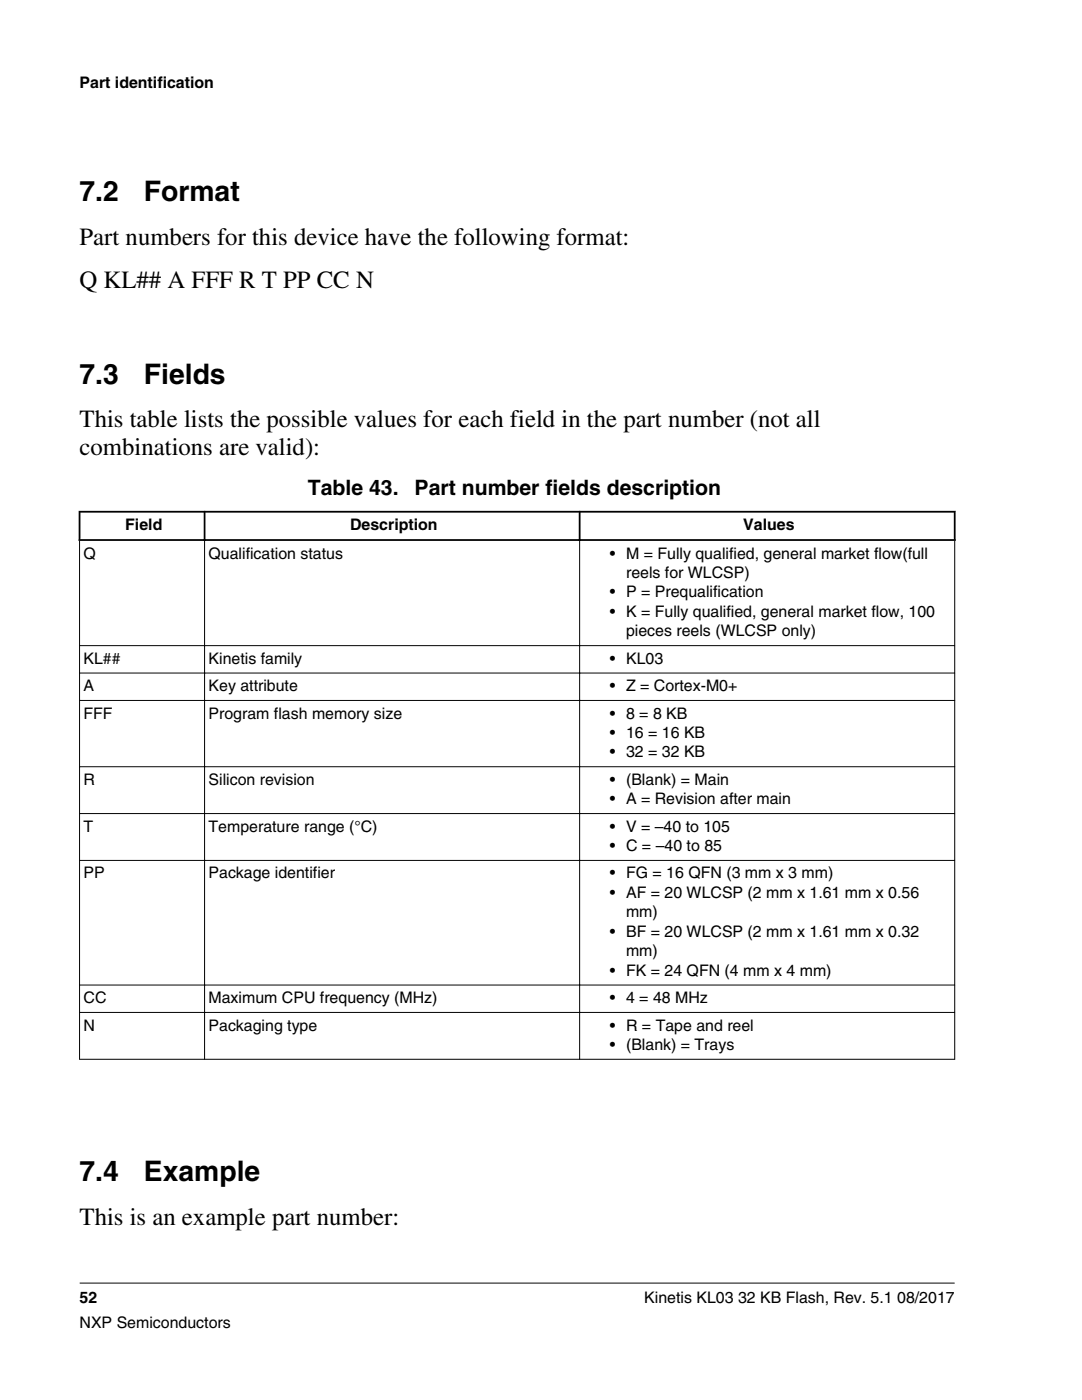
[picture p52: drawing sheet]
<svg xmlns="http://www.w3.org/2000/svg" width="216mm" height="279mm" viewBox="0 0 216 279" stroke-linecap="round" stroke-linejoin="round" font-family="sans-serif">
<defs><g id="words">
<g font-size="5.6">
<text x="15.9" y="40.2">7.2</text>
<text x="28.7" y="40.2">Format</text>
<text x="15.9" y="76.6">7.3</text>
<text x="28.7" y="76.6">Fields</text>
<text x="15.9" y="235.8">7.4</text>
<text x="28.7" y="235.8">Example</text>
</g>
<g font-size="4.9">
<text x="15.9" y="48.8">Part numbers for this device have the following format:</text>
<text x="15.9" y="57.4">Q KL## A FFF R T PP CC N</text>
<text x="15.9" y="85.2">This table lists the possible values for each field in the part number (not all</text>
<text x="15.9" y="90.9">combinations are valid):</text>
<text x="15.9" y="244.4">This is an example part number:</text>
</g>
<g font-size="4.2">
<text x="61.4" y="98.9">Table 43.</text>
<text x="82.7" y="98.9">Part number fields description</text>
</g>
<g font-size="3.2">
<text x="15.9" y="17.5">Part identification</text>
<text x="25" y="105.8">Field</text>
<text x="69.9" y="105.8">Description</text>
<text x="148.3" y="105.8">Values</text>
<text x="16.7" y="111.5">Q</text>
<text x="41.6" y="111.5">Qualification status</text>
<text x="121.7" y="111.5">• M = Fully qualified, general market flow(full</text>
<text x="121.7" y="119.2">• P = Prequalification</text>
<text x="124.9" y="115.3">reels for WLCSP)</text>
<text x="121.7" y="123.1">• K = Fully qualified, general market flow, 100</text>
<text x="124.9" y="127">pieces reels (WLCSP only)</text>
<text x="16.7" y="132.5">KL##</text>
<text x="16.7" y="137.9">A</text>
<text x="41.6" y="132.5">Kinetis family</text>
<text x="41.6" y="137.9">Key attribute</text>
<text x="121.7" y="132.5">• KL03</text>
<text x="121.7" y="137.9">• Z = Cortex-M0+</text>
<text x="16.7" y="143.4">FFF</text>
<text x="41.6" y="143.4">Program flash memory size</text>
<text x="121.7" y="143.4">• 8 = 8 KB</text>
<text x="121.7" y="147.3">• 16 = 16 KB</text>
<text x="121.7" y="151.2">• 32 = 32 KB</text>
<text x="16.7" y="156.6">R</text>
<text x="41.6" y="156.6">Silicon revision</text>
<text x="121.7" y="156.6">• (Blank) = Main</text>
<text x="121.7" y="160.5">• A = Revision after main</text>
<text x="16.7" y="166">T</text>
<text x="41.6" y="166">Temperature range (°C)</text>
<text x="121.7" y="166">• V = –40 to 105</text>
<text x="121.7" y="169.9">• C = –40 to 85</text>
<text x="16.7" y="175.3">PP</text>
<text x="41.6" y="175.3">Package identifier</text>
<text x="121.7" y="179.2">• AF = 20 WLCSP (2 mm x 1.61 mm x 0.56</text>
<text x="121.7" y="175.3">• FG = 16 QFN (3 mm x 3 mm)</text>
<text x="124.9" y="183.1">mm)</text>
<text x="121.7" y="187">• BF = 20 WLCSP (2 mm x 1.61 mm x 0.32</text>
<text x="124.9" y="190.8">mm)</text>
<text x="121.7" y="194.7">• FK = 24 QFN (4 mm x 4 mm)</text>
<text x="16.7" y="200.2">CC</text>
<text x="41.6" y="200.2">Maximum CPU frequency (MHz)</text>
<text x="121.7" y="200.2">• 4 = 48 MHz</text>
<text x="16.7" y="205.7">N</text>
<text x="41.6" y="205.7">Packaging type</text>
<text x="121.7" y="205.7">• R = Tape and reel</text>
<text x="121.7" y="209.5">• (Blank) = Trays</text>
<text x="15.9" y="260">52</text>
<text x="128.6" y="260">Kinetis KL03 32 KB Flash, Rev. 5.1 08/2017</text>
<text x="15.9" y="265">NXP Semiconductors</text>
</g>
</g></defs>
<path d="M15.7 102.1h175M15.7 107.8h175M15.9 102v5.9M40.8 102v5.9M115.7 102v5.9M190.5 102v5.9" fill="none" stroke="#000" stroke-width=".35"/>
<g fill="none" stroke="#000" stroke-width=".2">
<path d="M15.9 107.9v103.6M40.8 107.6v103.9M115.7 107.6v103.9M190.5 107.9v103.6M15.8 128.9h174.8M15.8 134.3h174.8M15.8 139.8h174.8M15.8 153h174.8M15.8 162.4h174.8M15.8 171.7h174.8M15.8 196.6h174.8M15.8 202.1h174.8"/>
<path d="M15.8 211.4h174.8M15.9 256.1h174.6"/>
</g>
<use href="#words"/>
</svg>
